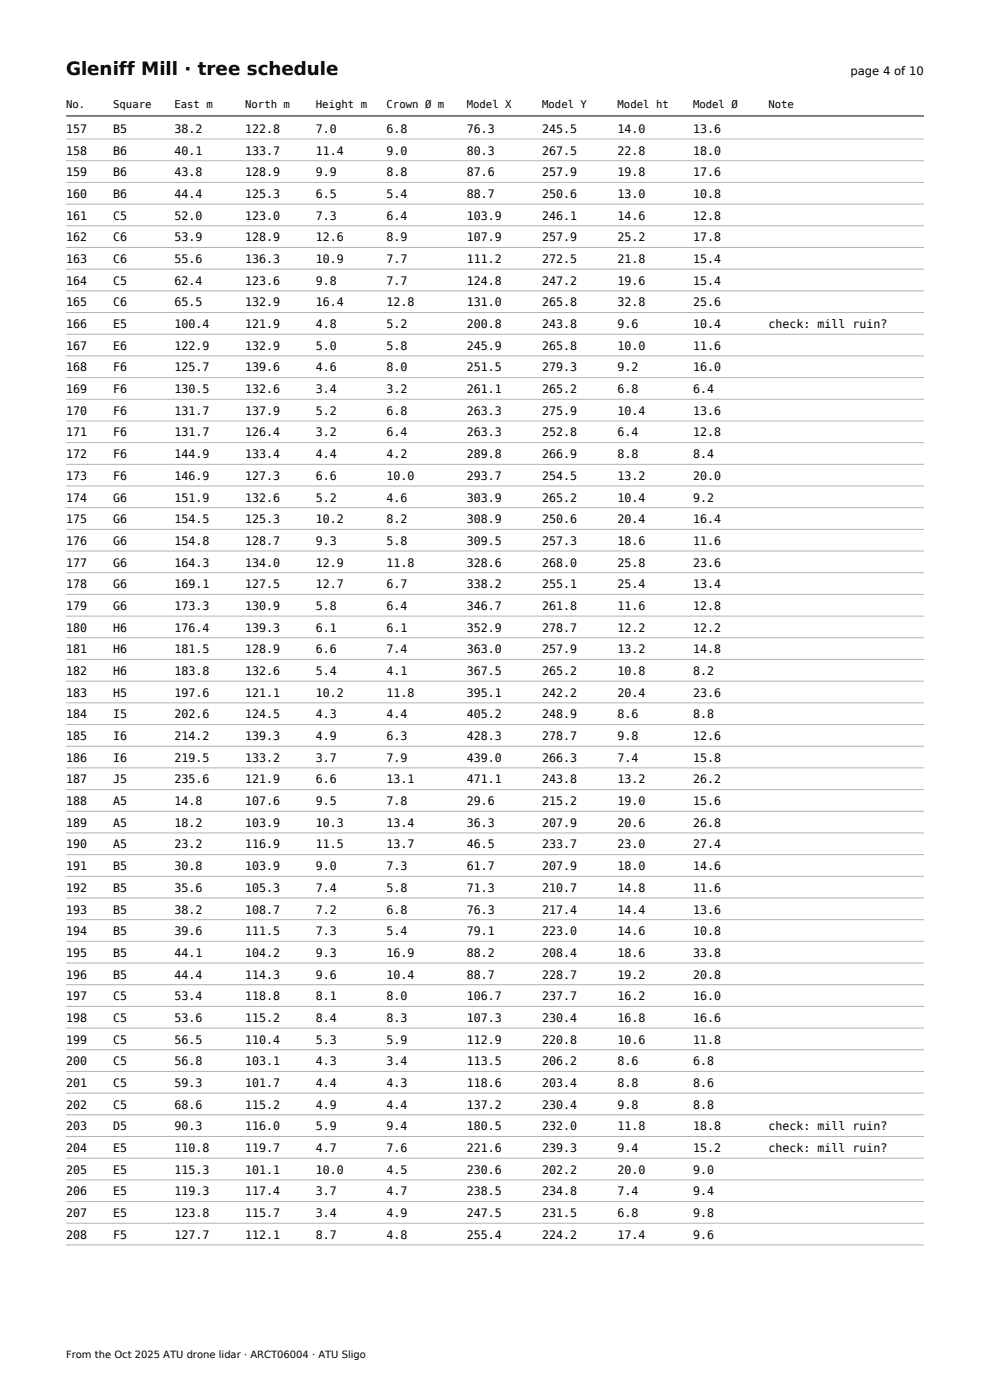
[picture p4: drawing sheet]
<svg xmlns="http://www.w3.org/2000/svg" width="210mm" height="297mm" viewBox="0 0 210 297" stroke-linecap="round" stroke-linejoin="round" font-family="sans-serif">
<defs><g id="words">
<text font-size="3.9" x="14" y="16">Gleniff Mill · tree schedule</text>
<g font-size="2.5">
<text x="180.4" y="16">page 4 of 10</text>
<text x="14" y="28.2">157</text>
<text x="24" y="28.2">B5</text>
<text x="37" y="28.2">38.2</text>
<text x="52" y="28.2">122.8</text>
<text x="67" y="28.2">7.0</text>
<text x="82" y="28.2">6.8</text>
<text x="99" y="28.2">76.3</text>
<text x="115" y="28.2">245.5</text>
<text x="131" y="28.2">14.0</text>
<text x="147" y="28.2">13.6</text>
<text x="14" y="32.8">158</text>
<text x="24" y="32.8">B6</text>
<text x="37" y="32.8">40.1</text>
<text x="52" y="32.8">133.7</text>
<text x="67" y="32.8">11.4</text>
<text x="82" y="32.8">9.0</text>
<text x="99" y="32.8">80.3</text>
<text x="115" y="32.8">267.5</text>
<text x="131" y="32.8">22.8</text>
<text x="147" y="32.8">18.0</text>
<text x="14" y="37.4">159</text>
<text x="24" y="37.4">B6</text>
<text x="37" y="37.4">43.8</text>
<text x="52" y="37.4">128.9</text>
<text x="67" y="37.4">9.9</text>
<text x="82" y="37.4">8.8</text>
<text x="99" y="37.4">87.6</text>
<text x="115" y="37.4">257.9</text>
<text x="131" y="37.4">19.8</text>
<text x="147" y="37.4">17.6</text>
<text x="14" y="42">160</text>
<text x="14" y="46.6">161</text>
<text x="24" y="42">B6</text>
<text x="24" y="46.6">C5</text>
<text x="37" y="42">44.4</text>
<text x="37" y="46.6">52.0</text>
<text x="52" y="42">125.3</text>
<text x="52" y="46.6">123.0</text>
<text x="67" y="42">6.5</text>
<text x="67" y="46.6">7.3</text>
<text x="82" y="42">5.4</text>
<text x="82" y="46.6">6.4</text>
<text x="99" y="42">88.7</text>
<text x="99" y="46.6">103.9</text>
<text x="115" y="42">250.6</text>
<text x="115" y="46.6">246.1</text>
<text x="131" y="42">13.0</text>
<text x="131" y="46.6">14.6</text>
<text x="147" y="42">10.8</text>
<text x="147" y="46.6">12.8</text>
<text x="14" y="51.2">162</text>
<text x="24" y="51.2">C6</text>
<text x="37" y="51.2">53.9</text>
<text x="52" y="51.2">128.9</text>
<text x="67" y="51.2">12.6</text>
<text x="82" y="51.2">8.9</text>
<text x="99" y="51.2">107.9</text>
<text x="115" y="51.2">257.9</text>
<text x="131" y="51.2">25.2</text>
<text x="147" y="51.2">17.8</text>
<text x="14" y="55.8">163</text>
<text x="24" y="55.8">C6</text>
<text x="37" y="55.8">55.6</text>
<text x="52" y="55.8">136.3</text>
<text x="67" y="55.8">10.9</text>
<text x="82" y="55.8">7.7</text>
<text x="99" y="55.8">111.2</text>
<text x="115" y="55.8">272.5</text>
<text x="131" y="55.8">21.8</text>
<text x="147" y="55.8">15.4</text>
<text x="14" y="60.4">164</text>
<text x="14" y="65">165</text>
<text x="24" y="60.4">C5</text>
<text x="24" y="65">C6</text>
<text x="37" y="60.4">62.4</text>
<text x="37" y="65">65.5</text>
<text x="52" y="60.4">123.6</text>
<text x="52" y="65">132.9</text>
<text x="67" y="60.4">9.8</text>
<text x="67" y="65">16.4</text>
<text x="82" y="60.4">7.7</text>
<text x="82" y="65">12.8</text>
<text x="99" y="60.4">124.8</text>
<text x="99" y="65">131.0</text>
<text x="115" y="60.4">247.2</text>
<text x="115" y="65">265.8</text>
<text x="131" y="60.4">19.6</text>
<text x="131" y="65">32.8</text>
<text x="147" y="60.4">15.4</text>
<text x="147" y="65">25.6</text>
<text x="14" y="69.6">166</text>
<text x="24" y="69.6">E5</text>
<text x="37" y="69.6">100.4</text>
<text x="52" y="69.6">121.9</text>
<text x="67" y="69.6">4.8</text>
<text x="82" y="69.6">5.2</text>
<text x="99" y="69.6">200.8</text>
<text x="115" y="69.6">243.8</text>
<text x="131" y="69.6">9.6</text>
<text x="147" y="69.6">10.4</text>
<text x="163" y="69.6">check: mill ruin?</text>
<text x="14" y="74.2">167</text>
<text x="24" y="74.2">E6</text>
<text x="37" y="74.2">122.9</text>
<text x="52" y="74.2">132.9</text>
<text x="67" y="74.2">5.0</text>
<text x="82" y="74.2">5.8</text>
<text x="99" y="74.2">245.9</text>
<text x="115" y="74.2">265.8</text>
<text x="131" y="74.2">10.0</text>
<text x="147" y="74.2">11.6</text>
<text x="14" y="78.8">168</text>
<text x="14" y="83.4">169</text>
<text x="24" y="78.8">F6</text>
<text x="24" y="83.4">F6</text>
<text x="37" y="78.8">125.7</text>
<text x="37" y="83.4">130.5</text>
<text x="52" y="78.8">139.6</text>
<text x="52" y="83.4">132.6</text>
<text x="67" y="78.8">4.6</text>
<text x="67" y="83.4">3.4</text>
<text x="82" y="78.8">8.0</text>
<text x="82" y="83.4">3.2</text>
<text x="99" y="78.8">251.5</text>
<text x="99" y="83.4">261.1</text>
<text x="115" y="78.8">279.3</text>
<text x="115" y="83.4">265.2</text>
<text x="131" y="78.8">9.2</text>
<text x="131" y="83.4">6.8</text>
<text x="147" y="78.8">16.0</text>
<text x="147" y="83.4">6.4</text>
<text x="14" y="88">170</text>
<text x="24" y="88">F6</text>
<text x="37" y="88">131.7</text>
<text x="52" y="88">137.9</text>
<text x="67" y="88">5.2</text>
<text x="82" y="88">6.8</text>
<text x="99" y="88">263.3</text>
<text x="115" y="88">275.9</text>
<text x="131" y="88">10.4</text>
<text x="147" y="88">13.6</text>
<text x="14" y="92.6">171</text>
<text x="24" y="92.6">F6</text>
<text x="37" y="92.6">131.7</text>
<text x="52" y="92.6">126.4</text>
<text x="67" y="92.6">3.2</text>
<text x="82" y="92.6">6.4</text>
<text x="99" y="92.6">263.3</text>
<text x="115" y="92.6">252.8</text>
<text x="131" y="92.6">6.4</text>
<text x="147" y="92.6">12.8</text>
<text x="14" y="97.2">172</text>
<text x="14" y="101.8">173</text>
<text x="24" y="97.2">F6</text>
<text x="24" y="101.8">F6</text>
<text x="37" y="97.2">144.9</text>
<text x="37" y="101.8">146.9</text>
<text x="52" y="97.2">133.4</text>
<text x="52" y="101.8">127.3</text>
<text x="67" y="97.2">4.4</text>
<text x="67" y="101.8">6.6</text>
<text x="82" y="97.2">4.2</text>
<text x="82" y="101.8">10.0</text>
<text x="99" y="97.2">289.8</text>
<text x="99" y="101.8">293.7</text>
<text x="115" y="97.2">266.9</text>
<text x="115" y="101.8">254.5</text>
<text x="131" y="97.2">8.8</text>
<text x="131" y="101.8">13.2</text>
<text x="147" y="97.2">8.4</text>
<text x="147" y="101.8">20.0</text>
<text x="14" y="106.4">174</text>
<text x="24" y="106.4">G6</text>
<text x="37" y="106.4">151.9</text>
<text x="52" y="106.4">132.6</text>
<text x="67" y="106.4">5.2</text>
<text x="82" y="106.4">4.6</text>
<text x="99" y="106.4">303.9</text>
<text x="115" y="106.4">265.2</text>
<text x="131" y="106.4">10.4</text>
<text x="147" y="106.4">9.2</text>
<text x="14" y="111">175</text>
<text x="24" y="111">G6</text>
<text x="37" y="111">154.5</text>
<text x="52" y="111">125.3</text>
<text x="67" y="111">10.2</text>
<text x="82" y="111">8.2</text>
<text x="99" y="111">308.9</text>
<text x="115" y="111">250.6</text>
<text x="131" y="111">20.4</text>
<text x="147" y="111">16.4</text>
<text x="14" y="115.6">176</text>
<text x="24" y="115.6">G6</text>
<text x="37" y="115.6">154.8</text>
<text x="52" y="115.6">128.7</text>
<text x="67" y="115.6">9.3</text>
<text x="82" y="115.6">5.8</text>
<text x="99" y="115.6">309.5</text>
<text x="115" y="115.6">257.3</text>
<text x="131" y="115.6">18.6</text>
<text x="147" y="115.6">11.6</text>
<text x="14" y="120.2">177</text>
<text x="14" y="124.8">178</text>
<text x="24" y="120.2">G6</text>
<text x="24" y="124.8">G6</text>
<text x="37" y="120.2">164.3</text>
<text x="37" y="124.8">169.1</text>
<text x="52" y="120.2">134.0</text>
<text x="52" y="124.8">127.5</text>
<text x="67" y="120.2">12.9</text>
<text x="67" y="124.8">12.7</text>
<text x="82" y="120.2">11.8</text>
<text x="82" y="124.8">6.7</text>
<text x="99" y="120.2">328.6</text>
<text x="99" y="124.8">338.2</text>
<text x="115" y="120.2">268.0</text>
<text x="115" y="124.8">255.1</text>
<text x="131" y="120.2">25.8</text>
<text x="131" y="124.8">25.4</text>
<text x="147" y="120.2">23.6</text>
<text x="147" y="124.8">13.4</text>
<text x="14" y="129.4">179</text>
<text x="24" y="129.4">G6</text>
<text x="37" y="129.4">173.3</text>
<text x="52" y="129.4">130.9</text>
<text x="67" y="129.4">5.8</text>
<text x="82" y="129.4">6.4</text>
<text x="99" y="129.4">346.7</text>
<text x="115" y="129.4">261.8</text>
<text x="131" y="129.4">11.6</text>
<text x="147" y="129.4">12.8</text>
<text x="14" y="134">180</text>
<text x="24" y="134">H6</text>
<text x="37" y="134">176.4</text>
<text x="52" y="134">139.3</text>
<text x="67" y="134">6.1</text>
<text x="82" y="134">6.1</text>
<text x="99" y="134">352.9</text>
<text x="115" y="134">278.7</text>
<text x="131" y="134">12.2</text>
<text x="147" y="134">12.2</text>
<text x="14" y="138.6">181</text>
<text x="14" y="143.2">182</text>
<text x="24" y="138.6">H6</text>
<text x="24" y="143.2">H6</text>
<text x="37" y="138.6">181.5</text>
<text x="37" y="143.2">183.8</text>
<text x="52" y="138.6">128.9</text>
<text x="52" y="143.2">132.6</text>
<text x="67" y="138.6">6.6</text>
<text x="67" y="143.2">5.4</text>
<text x="82" y="138.6">7.4</text>
<text x="82" y="143.2">4.1</text>
<text x="99" y="138.6">363.0</text>
<text x="99" y="143.2">367.5</text>
<text x="115" y="138.6">257.9</text>
<text x="115" y="143.2">265.2</text>
<text x="131" y="138.6">13.2</text>
<text x="131" y="143.2">10.8</text>
<text x="147" y="138.6">14.8</text>
<text x="147" y="143.2">8.2</text>
<text x="14" y="147.8">183</text>
<text x="24" y="147.8">H5</text>
<text x="37" y="147.8">197.6</text>
<text x="52" y="147.8">121.1</text>
<text x="67" y="147.8">10.2</text>
<text x="82" y="147.8">11.8</text>
<text x="99" y="147.8">395.1</text>
<text x="115" y="147.8">242.2</text>
<text x="131" y="147.8">20.4</text>
<text x="147" y="147.8">23.6</text>
<text x="14" y="152.4">184</text>
<text x="24" y="152.4">I5</text>
<text x="37" y="152.4">202.6</text>
<text x="52" y="152.4">124.5</text>
<text x="67" y="152.4">4.3</text>
<text x="82" y="152.4">4.4</text>
<text x="99" y="152.4">405.2</text>
<text x="115" y="152.4">248.9</text>
<text x="131" y="152.4">8.6</text>
<text x="147" y="152.4">8.8</text>
<text x="14" y="157">185</text>
<text x="14" y="161.6">186</text>
<text x="24" y="157">I6</text>
<text x="24" y="161.6">I6</text>
<text x="37" y="157">214.2</text>
<text x="37" y="161.6">219.5</text>
<text x="52" y="157">139.3</text>
<text x="52" y="161.6">133.2</text>
<text x="67" y="157">4.9</text>
<text x="67" y="161.6">3.7</text>
<text x="82" y="157">6.3</text>
<text x="82" y="161.6">7.9</text>
<text x="99" y="157">428.3</text>
<text x="99" y="161.6">439.0</text>
<text x="115" y="157">278.7</text>
<text x="115" y="161.6">266.3</text>
<text x="131" y="157">9.8</text>
<text x="131" y="161.6">7.4</text>
<text x="147" y="157">12.6</text>
<text x="147" y="161.6">15.8</text>
<text x="14" y="166.2">187</text>
<text x="24" y="166.2">J5</text>
<text x="37" y="166.2">235.6</text>
<text x="52" y="166.2">121.9</text>
<text x="67" y="166.2">6.6</text>
<text x="82" y="166.2">13.1</text>
<text x="99" y="166.2">471.1</text>
<text x="115" y="166.2">243.8</text>
<text x="131" y="166.2">13.2</text>
<text x="147" y="166.2">26.2</text>
<text x="14" y="170.8">188</text>
<text x="24" y="170.8">A5</text>
<text x="37" y="170.8">14.8</text>
<text x="52" y="170.8">107.6</text>
<text x="67" y="170.8">9.5</text>
<text x="82" y="170.8">7.8</text>
<text x="99" y="170.8">29.6</text>
<text x="115" y="170.8">215.2</text>
<text x="131" y="170.8">19.0</text>
<text x="147" y="170.8">15.6</text>
<text x="14" y="175.4">189</text>
<text x="24" y="175.4">A5</text>
<text x="37" y="175.4">18.2</text>
<text x="52" y="175.4">103.9</text>
<text x="67" y="175.4">10.3</text>
<text x="82" y="175.4">13.4</text>
<text x="99" y="175.4">36.3</text>
<text x="115" y="175.4">207.9</text>
<text x="131" y="175.4">20.6</text>
<text x="147" y="175.4">26.8</text>
<text x="14" y="180">190</text>
<text x="14" y="184.6">191</text>
<text x="24" y="180">A5</text>
<text x="24" y="184.6">B5</text>
<text x="37" y="180">23.2</text>
<text x="37" y="184.6">30.8</text>
<text x="52" y="180">116.9</text>
<text x="52" y="184.6">103.9</text>
<text x="67" y="180">11.5</text>
<text x="67" y="184.6">9.0</text>
<text x="82" y="180">13.7</text>
<text x="82" y="184.6">7.3</text>
<text x="99" y="180">46.5</text>
<text x="99" y="184.6">61.7</text>
<text x="115" y="180">233.7</text>
<text x="115" y="184.6">207.9</text>
<text x="131" y="180">23.0</text>
<text x="131" y="184.6">18.0</text>
<text x="147" y="180">27.4</text>
<text x="147" y="184.6">14.6</text>
<text x="14" y="189.2">192</text>
<text x="24" y="189.2">B5</text>
<text x="37" y="189.2">35.6</text>
<text x="52" y="189.2">105.3</text>
<text x="67" y="189.2">7.4</text>
<text x="82" y="189.2">5.8</text>
<text x="99" y="189.2">71.3</text>
<text x="115" y="189.2">210.7</text>
<text x="131" y="189.2">14.8</text>
<text x="147" y="189.2">11.6</text>
<text x="14" y="193.8">193</text>
<text x="24" y="193.8">B5</text>
<text x="37" y="193.8">38.2</text>
<text x="52" y="193.8">108.7</text>
<text x="67" y="193.8">7.2</text>
<text x="82" y="193.8">6.8</text>
<text x="99" y="193.8">76.3</text>
<text x="115" y="193.8">217.4</text>
<text x="131" y="193.8">14.4</text>
<text x="147" y="193.8">13.6</text>
<text x="14" y="198.4">194</text>
<text x="14" y="203">195</text>
<text x="24" y="198.4">B5</text>
<text x="24" y="203">B5</text>
<text x="37" y="198.4">39.6</text>
<text x="37" y="203">44.1</text>
<text x="52" y="198.4">111.5</text>
<text x="52" y="203">104.2</text>
<text x="67" y="198.4">7.3</text>
<text x="67" y="203">9.3</text>
<text x="82" y="198.4">5.4</text>
<text x="82" y="203">16.9</text>
<text x="99" y="198.4">79.1</text>
<text x="99" y="203">88.2</text>
<text x="115" y="198.4">223.0</text>
<text x="115" y="203">208.4</text>
<text x="131" y="198.4">14.6</text>
<text x="131" y="203">18.6</text>
<text x="147" y="198.4">10.8</text>
<text x="147" y="203">33.8</text>
<text x="14" y="207.6">196</text>
<text x="24" y="207.6">B5</text>
<text x="37" y="207.6">44.4</text>
<text x="52" y="207.6">114.3</text>
<text x="67" y="207.6">9.6</text>
<text x="82" y="207.6">10.4</text>
<text x="99" y="207.6">88.7</text>
<text x="115" y="207.6">228.7</text>
<text x="131" y="207.6">19.2</text>
<text x="147" y="207.6">20.8</text>
<text x="14" y="212.2">197</text>
<text x="24" y="212.2">C5</text>
<text x="37" y="212.2">53.4</text>
<text x="52" y="212.2">118.8</text>
<text x="67" y="212.2">8.1</text>
<text x="82" y="212.2">8.0</text>
<text x="99" y="212.2">106.7</text>
<text x="115" y="212.2">237.7</text>
<text x="131" y="212.2">16.2</text>
<text x="147" y="212.2">16.0</text>
<text x="14" y="216.8">198</text>
<text x="14" y="221.4">199</text>
<text x="24" y="216.8">C5</text>
<text x="24" y="221.4">C5</text>
<text x="37" y="216.8">53.6</text>
<text x="37" y="221.4">56.5</text>
<text x="52" y="216.8">115.2</text>
<text x="52" y="221.4">110.4</text>
<text x="67" y="216.8">8.4</text>
<text x="67" y="221.4">5.3</text>
<text x="82" y="216.8">8.3</text>
<text x="82" y="221.4">5.9</text>
<text x="99" y="216.8">107.3</text>
<text x="99" y="221.4">112.9</text>
<text x="115" y="216.8">230.4</text>
<text x="115" y="221.4">220.8</text>
<text x="131" y="216.8">16.8</text>
<text x="131" y="221.4">10.6</text>
<text x="147" y="216.8">16.6</text>
<text x="147" y="221.4">11.8</text>
<text x="14" y="226">200</text>
<text x="24" y="226">C5</text>
<text x="37" y="226">56.8</text>
<text x="52" y="226">103.1</text>
<text x="67" y="226">4.3</text>
<text x="82" y="226">3.4</text>
<text x="99" y="226">113.5</text>
<text x="115" y="226">206.2</text>
<text x="131" y="226">8.6</text>
<text x="147" y="226">6.8</text>
<text x="14" y="230.6">201</text>
<text x="24" y="230.6">C5</text>
<text x="37" y="230.6">59.3</text>
<text x="52" y="230.6">101.7</text>
<text x="67" y="230.6">4.4</text>
<text x="82" y="230.6">4.3</text>
<text x="99" y="230.6">118.6</text>
<text x="115" y="230.6">203.4</text>
<text x="131" y="230.6">8.8</text>
<text x="147" y="230.6">8.6</text>
<text x="14" y="235.2">202</text>
<text x="14" y="239.8">203</text>
<text x="24" y="235.2">C5</text>
<text x="24" y="239.8">D5</text>
<text x="37" y="235.2">68.6</text>
<text x="37" y="239.8">90.3</text>
<text x="52" y="235.2">115.2</text>
<text x="52" y="239.8">116.0</text>
<text x="67" y="235.2">4.9</text>
<text x="67" y="239.8">5.9</text>
<text x="82" y="235.2">4.4</text>
<text x="82" y="239.8">9.4</text>
<text x="99" y="235.2">137.2</text>
<text x="99" y="239.8">180.5</text>
<text x="115" y="235.2">230.4</text>
<text x="115" y="239.8">232.0</text>
<text x="131" y="235.2">9.8</text>
<text x="131" y="239.8">11.8</text>
<text x="147" y="235.2">8.8</text>
<text x="147" y="239.8">18.8</text>
<text x="163" y="239.8">check: mill ruin?</text>
<text x="14" y="244.4">204</text>
<text x="24" y="244.4">E5</text>
<text x="37" y="244.4">110.8</text>
<text x="52" y="244.4">119.7</text>
<text x="67" y="244.4">4.7</text>
<text x="82" y="244.4">7.6</text>
<text x="99" y="244.4">221.6</text>
<text x="115" y="244.4">239.3</text>
<text x="131" y="244.4">9.4</text>
<text x="147" y="244.4">15.2</text>
<text x="163" y="244.4">check: mill ruin?</text>
<text x="14" y="249">205</text>
<text x="24" y="249">E5</text>
<text x="37" y="249">115.3</text>
<text x="52" y="249">101.1</text>
<text x="67" y="249">10.0</text>
<text x="82" y="249">4.5</text>
<text x="99" y="249">230.6</text>
<text x="115" y="249">202.2</text>
<text x="131" y="249">20.0</text>
<text x="147" y="249">9.0</text>
<text x="14" y="253.6">206</text>
<text x="24" y="253.6">E5</text>
<text x="37" y="253.6">119.3</text>
<text x="52" y="253.6">117.4</text>
<text x="67" y="253.6">3.7</text>
<text x="82" y="253.6">4.7</text>
<text x="99" y="253.6">238.5</text>
<text x="115" y="253.6">234.8</text>
<text x="131" y="253.6">7.4</text>
<text x="147" y="253.6">9.4</text>
<text x="14" y="258.2">207</text>
<text x="14" y="262.8">208</text>
<text x="24" y="258.2">E5</text>
<text x="24" y="262.8">F5</text>
<text x="37" y="258.2">123.8</text>
<text x="37" y="262.8">127.7</text>
<text x="52" y="258.2">115.7</text>
<text x="52" y="262.8">112.1</text>
<text x="67" y="258.2">3.4</text>
<text x="67" y="262.8">8.7</text>
<text x="82" y="258.2">4.9</text>
<text x="82" y="262.8">4.8</text>
<text x="99" y="258.2">247.5</text>
<text x="99" y="262.8">255.4</text>
<text x="115" y="258.2">231.5</text>
<text x="115" y="262.8">224.2</text>
<text x="131" y="258.2">6.8</text>
<text x="131" y="262.8">17.4</text>
<text x="147" y="258.2">9.8</text>
<text x="147" y="262.8">9.6</text>
</g>
<g font-size="2.3">
<text x="14" y="23">No.</text>
<text x="24" y="23">Square</text>
<text x="37" y="23">East m</text>
<text x="52" y="23">North m</text>
<text x="67" y="23">Height m</text>
<text x="82" y="23">Crown Ø m</text>
<text x="99" y="23">Model X</text>
<text x="115" y="23">Model Y</text>
<text x="131" y="23">Model ht</text>
<text x="147" y="23">Model Ø</text>
<text x="163" y="23">Note</text>
</g>
<text font-size="2.1" x="14" y="288">From the Oct 2025 ATU drone lidar · ARCT06004 · ATU Sligo</text>
</g></defs>
<path d="M14 24.6h182" fill="none" stroke="#000" stroke-width=".21"/>
<g fill="none" stroke="#b3b3b3" stroke-width=".21">
<path d="M14 29.5h182M14 34.1h182M14 38.7h182M14 43.3h182M14 47.9h182M14 52.5h182M14 57.1h182M14 61.7h182M14 66.3h182M14 70.9h182M14 75.5h182M14 80.1h182"/>
<path d="M14 84.7h182M14 89.3h182M14 93.9h182M14 98.5h182M14 103.1h182M14 107.7h182M14 112.3h182M14 116.9h182M14 121.5h182M14 126.1h182M14 130.7h182M14 135.3h182"/>
<path d="M14 139.9h182M14 144.5h182M14 149.1h182M14 153.7h182M14 158.3h182M14 162.9h182M14 167.5h182M14 172.1h182M14 176.7h182M14 181.3h182M14 185.9h182M14 190.5h182"/>
<path d="M14 195.1h182M14 199.7h182M14 204.3h182M14 208.9h182M14 213.5h182M14 218.1h182M14 222.7h182M14 227.3h182M14 231.9h182M14 236.5h182M14 241.1h182M14 245.7h182"/>
<path d="M14 250.3h182M14 254.9h182M14 259.5h182M14 264.1h182"/>
</g>
<use href="#words"/>
</svg>
